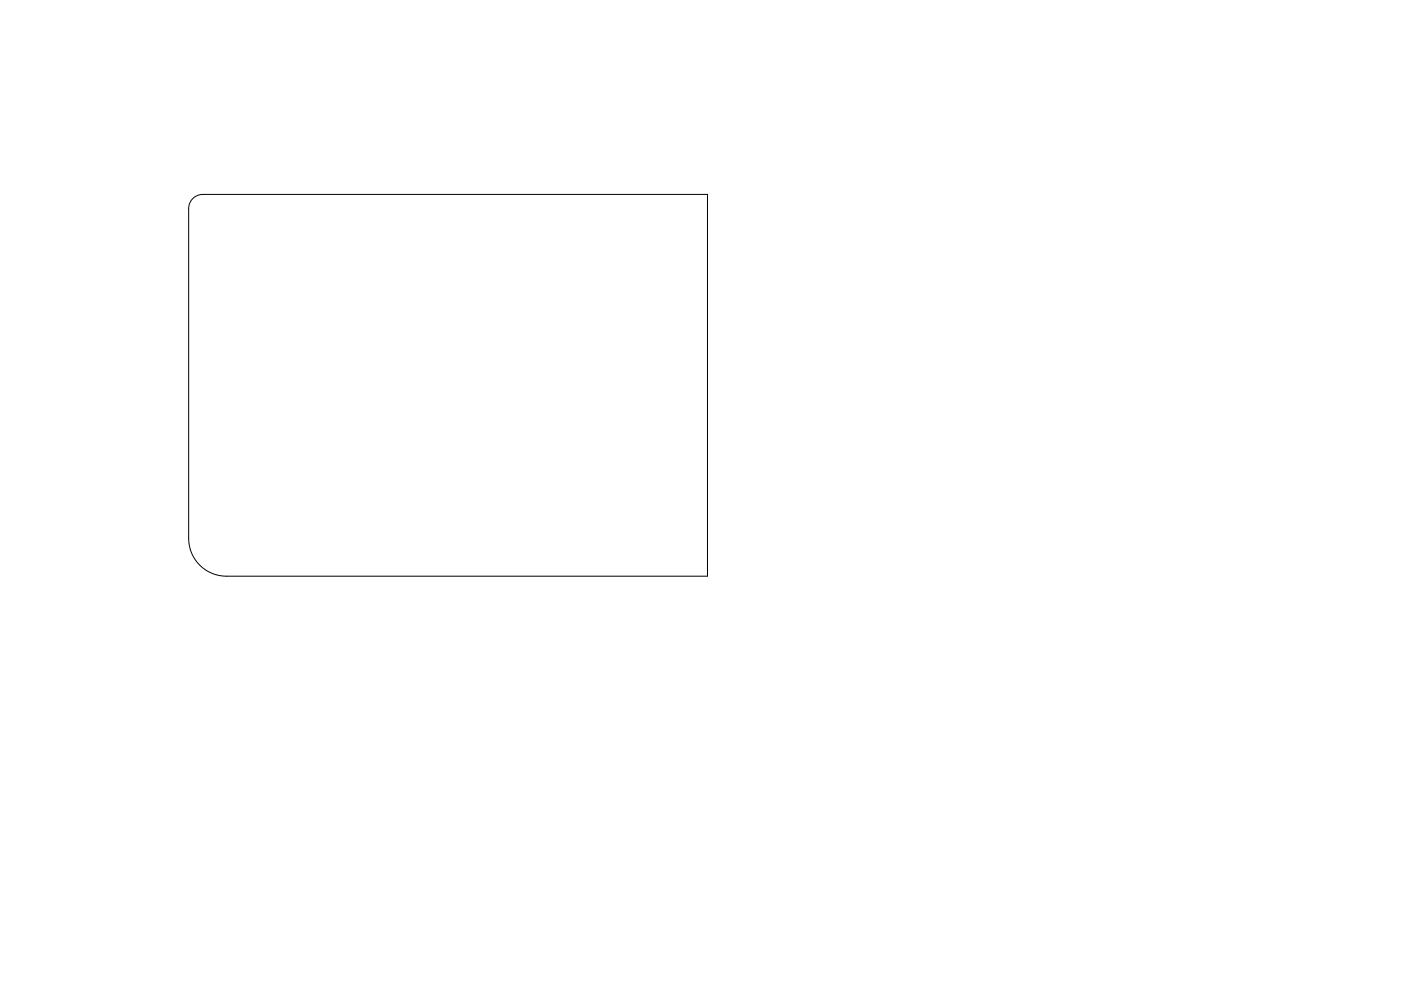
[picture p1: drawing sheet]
<svg xmlns="http://www.w3.org/2000/svg" width="297mm" height="210mm" viewBox="0 0 297 210" stroke-linecap="round" stroke-linejoin="round" font-family="sans-serif">
<path d="M40.9 42.1a3 3 0 0 1 2.1-.9h107v81h-102a8 8 0 0 1-8-8v-70a3 3 0 0 1 .9-2.1z" fill="none" stroke="#000" stroke-width=".21"/>
</svg>
